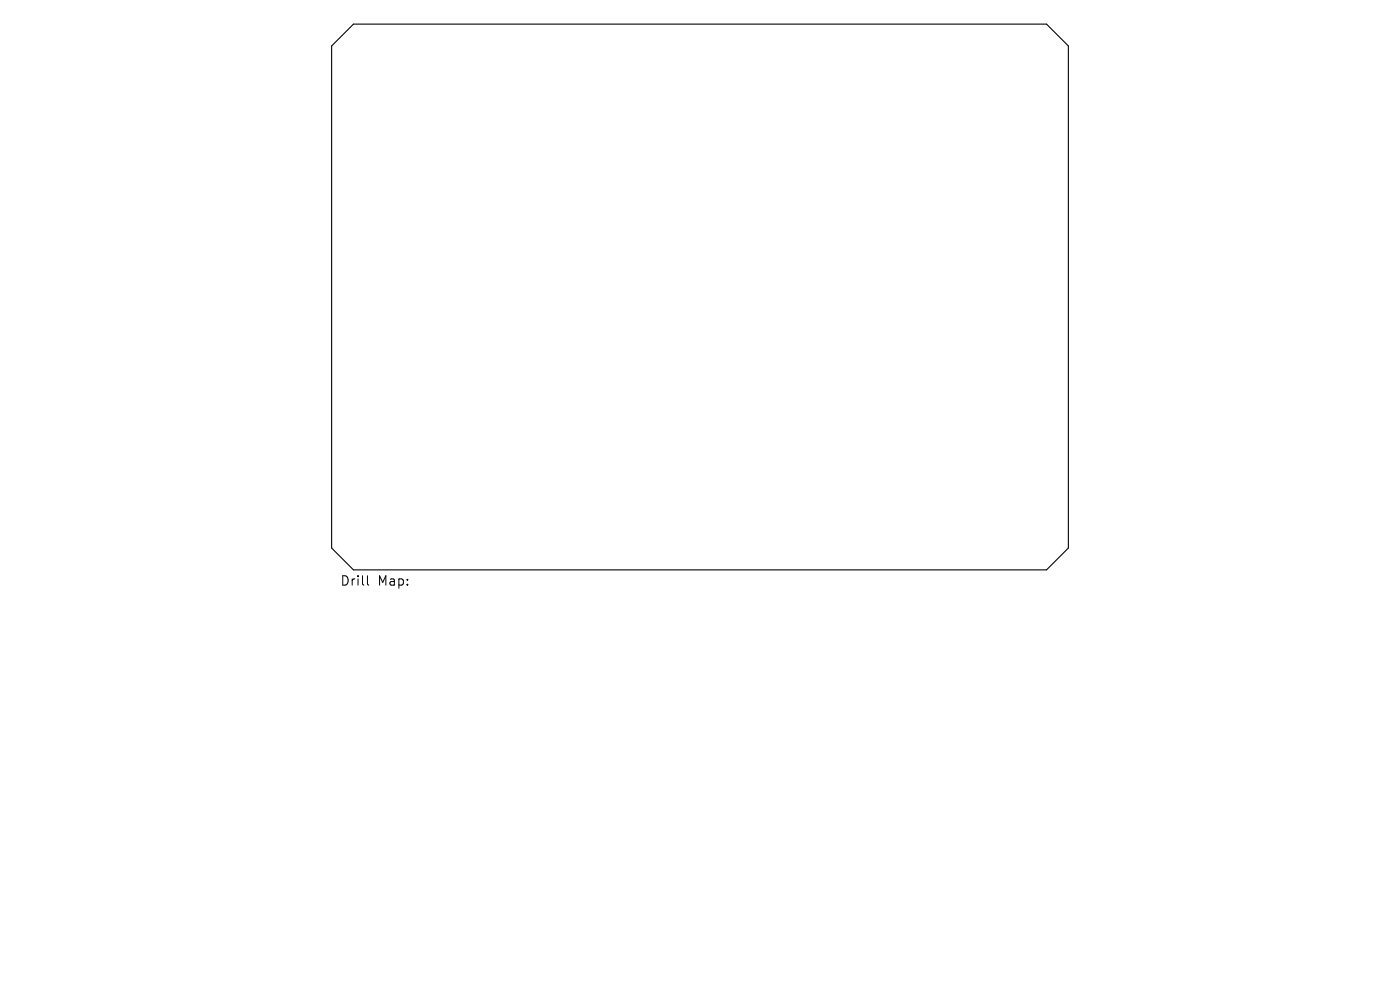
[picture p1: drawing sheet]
<svg xmlns="http://www.w3.org/2000/svg" width="297mm" height="210mm" viewBox="0 0 297 210" stroke-linecap="round" stroke-linejoin="round" font-family="sans-serif">
<defs><g id="words">
<g font-size="2.8">
<text x="72.2" y="124.5">Drill</text>
<text x="80.1" y="124.5">Map:</text>
</g>
</g></defs>
<path d="M70.4 9.7l4.6-4.6h147l4.6 4.6v106.6l-4.6 4.6h-147l-4.6-4.6z" fill="none" stroke="#000" stroke-width=".23"/>
<path d="M78 122.1v1.7l.2 .3" fill="none" stroke="#000" stroke-width=".21"/>
<use href="#words"/>
</svg>
